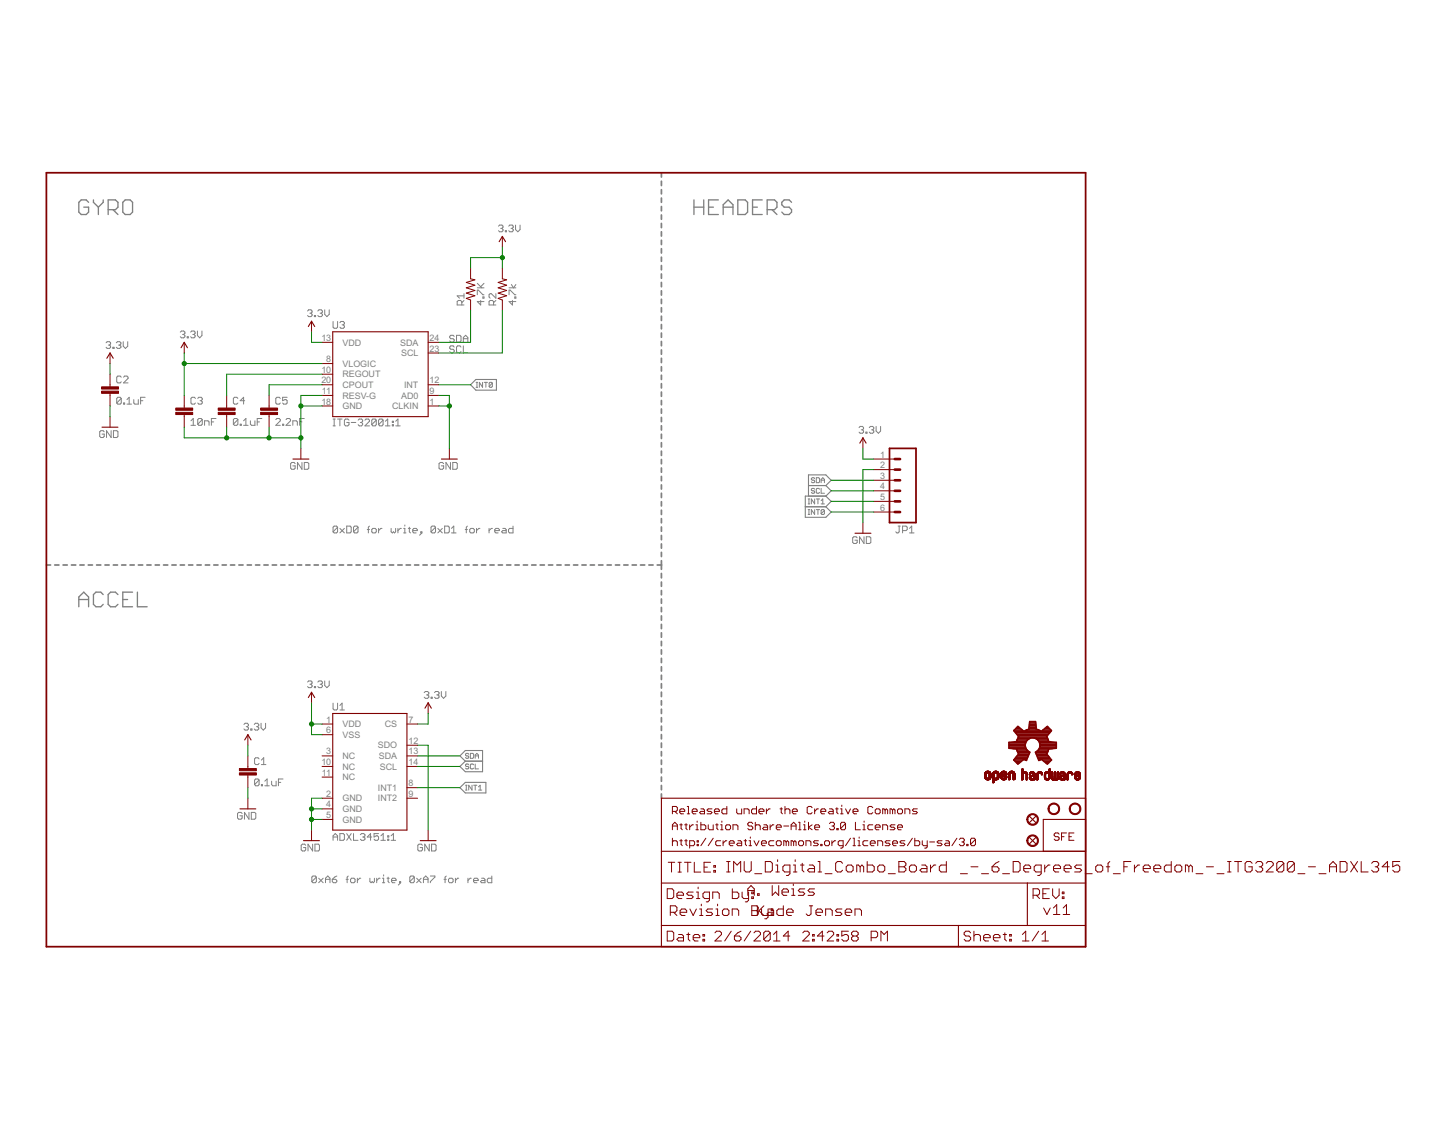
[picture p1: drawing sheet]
<svg xmlns="http://www.w3.org/2000/svg" width="279mm" height="216mm" viewBox="0 0 279 216" stroke-linecap="round" stroke-linejoin="round" font-family="sans-serif">
<defs><g id="words">
<g font-size="1.9" fill="#808080">
<text x="61.9" y="65.7">13</text>
<text x="82.7" y="65.7">24</text>
<text x="61.9" y="71.8">10</text>
<text x="62.8" y="69.7">8</text>
<text x="65.9" y="70.6">VLOGIC</text>
<text x="65.9" y="66.6">VDD</text>
<text x="77.1" y="66.6">SDA</text>
<text x="77.2" y="68.6">SCL</text>
<text x="82.7" y="67.7">23</text>
<text x="61.9" y="73.8">20</text>
<text x="61.9" y="77.9">18</text>
<text x="62" y="75.9">11</text>
<text x="65.9" y="72.7">REGOUT</text>
<text x="65.9" y="76.8">RESV-G</text>
<text x="65.9" y="74.7">CPOUT</text>
<text x="77.2" y="76.8">AD0</text>
<text x="77.8" y="74.7">INT</text>
<text x="82.7" y="77.9">1</text>
<text x="82.7" y="75.9">9</text>
<text x="82.7" y="73.8">12</text>
<text x="65.9" y="78.8">GND</text>
<text x="75.5" y="78.8">CLKIN</text>
<text x="169.5" y="88.1">1</text>
<text x="169.5" y="90.2">2</text>
<text x="169.5" y="92.2">3</text>
<text x="169.5" y="94.2">4</text>
<text x="169.5" y="96.3">5</text>
<text x="169.5" y="98.3">6</text>
<text x="62.8" y="139.2">1</text>
<text x="62.8" y="141.2">6</text>
<text x="65.9" y="140.1">VDD</text>
<text x="65.9" y="142.1">VSS</text>
<text x="74.1" y="140.1">CS</text>
<text x="78.6" y="139.2">7</text>
<text x="78.6" y="143.2">12</text>
<text x="61.9" y="147.3">10</text>
<text x="62" y="149.4">11</text>
<text x="62.8" y="145.3">3</text>
<text x="65.9" y="146.2">NC</text>
<text x="65.9" y="148.2">NC</text>
<text x="72.8" y="144.1">SDO</text>
<text x="73" y="146.2">SDA</text>
<text x="73.2" y="148.2">SCL</text>
<text x="78.6" y="145.3">13</text>
<text x="78.6" y="147.3">14</text>
<text x="62.8" y="155.5">4</text>
<text x="62.8" y="153.5">2</text>
<text x="65.9" y="150.3">NC</text>
<text x="65.9" y="154.4">GND</text>
<text x="72.8" y="152.3">INT1</text>
<text x="72.8" y="154.4">INT2</text>
<text x="78.6" y="151.4">8</text>
<text x="78.6" y="153.5">9</text>
<text x="62.8" y="157.5">5</text>
<text x="65.9" y="156.4">GND</text>
<text x="65.9" y="158.4">GND</text>
</g>
</g></defs>
<g fill="none" stroke="#808080" stroke-width=".34">
<path d="M127.4 33.3v.8M127.4 34.9v.8M127.4 36.5v.8M127.4 38.1v.9M127.4 39.8v.8M127.4 41.4v.8M127.4 43v.8M127.4 44.6v.9M127.4 46.3v.8M127.4 47.9v.8M127.4 49.5v.8M127.4 51.1v.9"/>
<path d="M127.4 52.8v.8M127.4 54.4v.8M127.4 56v.8M127.4 57.6v.9M127.4 59.3v.8M127.4 60.9v.8M127.4 62.5v.8M127.4 64.1v.9M127.4 65.8v.8M127.4 67.4v.8M127.4 69v.8M127.4 70.6v.9"/>
<path d="M127.4 72.3v.8M127.4 73.9v.8M127.4 75.5v.8M127.4 77.1v.9M127.4 78.8v.8M127.4 80.4v.8M127.4 82v.8M127.4 83.6v.9M127.4 85.3v.8M127.4 86.9v.8M127.4 88.5v.8M127.4 90.1v.9"/>
<path d="M127.4 91.8v.8M127.4 93.4v.8M127.4 95v.8M127.4 96.6v.9M127.4 98.3v.8M127.4 99.9v.8M8.9 108.8h.8M10.5 108.8h.8M12.1 108.8h.9M13.8 108.8h.8M15.4 108.8h.8M17 108.8h.8"/>
<path d="M18.6 108.8h.8M20.2 108.8h.8M21.8 108.8h.8M23.4 108.8h.8M25 108.8h.8M26.6 108.8h.9M28.3 108.8h.8M29.9 108.8h.8M31.5 108.8h.8M33.1 108.8h.8M34.7 108.8h.8M36.3 108.8h.8"/>
<path d="M37.9 108.8h.8M39.5 108.8h.9M41.2 108.8h.8M42.8 108.8h.8M44.4 108.8h.8M46 108.8h.8M47.6 108.8h.8M49.2 108.8h.8M50.8 108.8h.8M52.4 108.8h.9M54.1 108.8h.8M55.7 108.8h.8"/>
<path d="M57.3 108.8h.8M58.9 108.8h.8M60.5 108.8h.8M62.1 108.8h.8M63.7 108.8h.8M65.3 108.8h.8M67 108.8h.8M68.6 108.8h.8M70.2 108.8h.8M71.8 108.8h.8M73.4 108.8h.8M75 108.8h.8"/>
<path d="M76.6 108.8h.8M78.2 108.8h.8M79.8 108.8h.8M81.4 108.8h.9M83.1 108.8h.8M84.7 108.8h.8M86.3 108.8h.8M87.9 108.8h.8M89.5 108.8h.8M91.1 108.8h.8M92.7 108.8h.8M94.3 108.8h.8"/>
<path d="M95.9 108.8h.9M97.6 108.8h.8M99.2 108.8h.8M100.8 108.8h.8M102.4 108.8h.8M104 108.8h.8M105.6 108.8h.8M107.2 108.8h.8M108.8 108.8h.8M110.4 108.8h.9M112.1 108.8h.8M113.7 108.8h.8"/>
<path d="M115.3 108.8h.8M116.9 108.8h.8M118.5 108.8h.8M120.1 108.8h.8M121.7 108.8h.8M123.3 108.8h.8M124.9 108.8h.9M126.6 108.8h.8M127.4 101.5v.8M127.4 103.1v.8M127.4 104.8v.8M127.4 106.4v.8"/>
<path d="M127.4 108v1.6M127.4 110.4v.9M127.4 112.1v.8M127.4 113.7v.9M127.4 115.4v.8M127.4 117v.8M127.4 118.6v.8M127.4 120.2v.9M127.4 121.9v.8M127.4 123.5v.9M127.4 125.2v.8M127.4 126.8v.8"/>
<path d="M127.4 128.4v.8M127.4 130v.9M127.4 131.7v.8M127.4 133.3v.9M127.4 135v.8M127.4 136.6v.8M127.4 138.2v.8M127.4 139.8v.9M127.4 141.5v.8M127.4 143.1v.9M127.4 144.8v.8M127.4 146.4v.8"/>
<path d="M127.4 148v.8M127.4 149.6v.9M127.4 151.3v.8M127.4 152.9v.8"/>
</g>
<g fill="none" stroke="#808080" stroke-width=".25">
<path d="M17.1 39l-.5-.5h-1l-.4 .5v1.9l.4 .4h1l.5-.4v-1h-1M18 38.5v.5l.9 .9M18.9 39.9v1.4M19.9 38.5v.5l-1 .9M24.1 38.5h1l.4 .5v1.9l-.4 .4h-1l-.5-.4v-1.9zM133.6 39.9h1.9M133.6 38.5v2.8M135.5 38.5v2.8M136.4 39.9h1M138.3 38.5h-1.9v2.8h1.9M139.3 39.9h1.8M142.1 38.5h1.4l.5 .5v1.9l-.5 .4h-1.4z"/>
<path d="M144.9 39.9h.9M146.8 38.5h-1.9v2.8h1.9M152.4 39l-.4-.5h-1l-.5 .5v.4l.5 .5h1l.4 .5v.5l-.4 .4h-1l-.5-.4M20.8 40.4h1.4l.5-.5v-.9l-.5-.5h-1.4v2.8M21.8 40.4l.9 .9M139.3 41.3v-1.9l.9-.9 .9 .9v1.9M147.7 40.4h1.4l.5-.5v-.9l-.5-.5h-1.4v2.8M148.7 40.4l.9 .9M15.2 116.9v-1.9l.9-1 1 1v1.9M15.2 115.5h1.9M19.9 114.5l-.5-.5h-.9l-.5 .5v1.9l.5 .5h.9l.5-.5M22.7 114.5l-.5-.5h-.9l-.5 .5v1.9l.5 .5h.9l.5-.5"/>
<path d="M23.6 115.5h1M25.5 114h-1.9v2.9h1.9M26.5 114v2.9h1.8"/>
</g>
<g fill="none" stroke="#808080" stroke-width=".19">
<path d="M59.2 59.9l.2-.2h.5l.2 .2-.2 .4M61.2 59.9l.2-.2h.4l.3 .2v.2l-.3 .2M62.5 59.7v.8l.4 .5 .5-.5v-.8M88.9 58.7v-.6l-.2-.2h-.4l-.3 .2v.6h1.3M89.3 57.9l-.4 .4M89.3 57h-1.3l.5 .4M89.3 56.6v.8M91.9 56.8v-.9h.2l.9 .9h.2M91.9 55.4h1.3M91.9 54.6l.9 .8M92.6 57.9v.8l-.7-.6h1.3M93 57.2h.2v.2h-.2z"/>
<path d="M93.2 54.6l-.6 .6M95 58.7v-.6l-.2-.2h-.4l-.2 .2v.6h1.3M95.5 56.6v.8l-.9-.8h-.2l-.2 .2v.4l.2 .2M95.5 57.9l-.5 .4M96 43.6l.2-.3h.4l.3 .3-.3 .4M96.4 44h.2M96.6 44l.3 .2-.3 .4h-.4l-.2-.2M97.3 44.4h.2v.2h-.2zM98 43.6l.2-.3h.4l.2 .3-.2 .4M98 56.8v-.9h.2l.9 .9h.2M98 55.4h1.3M98.4 44h.2"/>
<path d="M98.5 54.8l.4 .6 .4-.6M98.6 44l.2 .2-.2 .4h-.4l-.2-.2M98.7 57.9v.8l-.7-.6h1.3M99.1 57.2h.2v.2h-.2zM99.3 43.3v.9l.4 .4 .4-.4v-.9M20.4 66l.2-.2h.5l.2 .2-.2 .5M20.9 66.5h.2M21.1 66.5l.2 .2-.2 .4h-.5l-.2-.2M21.7 66.9h.3v.2h-.3zM22.4 66l.2-.2h.5l.2 .2v.2l-.2 .3M22.8 66.5h.3M23.1 66.5l.2 .2v.2l-.2 .2h-.5l-.2-.2"/>
<path d="M23.3 72.6l-.2-.2h-.4l-.2 .2v.9l.2 .2h.4l.2-.2M23.3 76.7l-.2-.2h-.4l-.2 .2v.9M23.3 76.7v.9l-.2 .2h-.4l-.2-.2M23.3 76.7l-.8 .9M23.7 65.8v.9l.5 .4 .4-.4v-.9M23.8 77.6h.2v.2h-.2zM23.8 72.6l.2-.2h.4l.3 .2v.3l-.9 .8h.9M24.4 77.8h.9M24.4 77l.5-.5v1.3M25.8 77v.6l.2 .2h.6v-.8M27.1 77.2h.4M27.9 76.5h-.8v1.3"/>
<path d="M34.7 64l.2-.2h.5l.2 .2v.2l-.2 .2M35.2 64.4h.2M35.4 64.4l.2 .2v.3l-.2 .2h-.5l-.2-.2M36 64.9h.3v.2h-.3zM36.7 64l.2-.2h.5l.2 .2v.2l-.2 .2M37.1 64.4h.3M37.4 64.4l.2 .2v.3l-.2 .2h-.5l-.2-.2M37.6 76.7l-.2-.2h-.4l-.2 .2v.9l.2 .2h.4l.2-.2M38 63.8v.8l.5 .5 .4-.5v-.8M38.1 76.7l.2-.2h.4l.2 .2v.3l-.2 .2M38.5 77.2h.2M38.7 77.2l.2 .2v.2l-.2 .2h-.4l-.2-.2"/>
<path d="M45.8 76.7l-.2-.2h-.5l-.2 .2v.9l.2 .2h.5l.2-.2M47.1 77.2h-.9l.7-.7v1.3M54 76.7l-.2-.2h-.5l-.2 .2v.9l.2 .2h.5l.2-.2M55.3 76.5h-.9v.7l.7-.2 .2 .2v.4l-.2 .2h-.5l-.2-.2M59.7 60.3h.2M59.9 60.3l.2 .2v.3l-.2 .2h-.5l-.2-.2M60.5 60.8h.3v.2h-.3zM61.6 60.3h.2M61.8 60.3l.3 .2v.3l-.3 .2h-.4l-.2-.2M64.1 61.9v1.1l.2 .2h.5l.2-.2v-1.1M65.4 62.1l.3-.2h.4l.2 .2-.2 .5M65.9 62.6h.2"/>
<path d="M66.1 62.6l.2 .2-.2 .4h-.4l-.3-.2M87.5 66.8l-.3-.2h-.4l-.2 .5 .2 .2h.4l.3 .2v.2l-.3 .2h-.4l-.2-.2M87.5 64.8l-.3-.2h-.4l-.2 .2 .2 .4h.4l.3 .2-.3 .5h-.4l-.2-.2M87.9 64.6h.7l.2 .2v.9l-.2 .2h-.7zM88.8 66.8l-.2-.2h-.5l-.2 .2v.9l.2 .2h.5l.2-.2M89.2 66.6v1.3h.9M89.2 65.9v-.9l.5-.4 .4 .4v.9M89.2 65.2h.9M91.7 74.6h.3M91.7 73.6h.3M91.8 73.6v1M92.9 73.6v1l-.6-1v1"/>
<path d="M93.2 73.6h.7M93.6 73.6v1M94.8 73.8v.6l-.1 .2h-.4l-.1-.2M94.8 73.8l-.1-.2-.5 .2v.6M94.8 73.8l-.6 .6M20.1 83.2l-.2-.2h-.5l-.2 .2v.8l.2 .3h.5l.2-.3v-.4h-.5M21.4 83v1.3l-.9-1.3v1.3M21.8 83h.7l.2 .2v.8l-.2 .3h-.7zM36.8 81l.4-.4v1.3M36.8 81.9h.8M38.9 80.8v.9l-.2 .2h-.4l-.2-.2M38.9 80.8l-.2-.2h-.4l-.2 .2v.9"/>
<path d="M38.9 80.8l-.8 .9M39.4 81.9v-.9h.6l.3 .3v.6M40.7 81.3h.4M41.6 80.6h-.9v1.3M45.8 80.8v.9l-.2 .2h-.5l-.2-.2M45.8 80.8l-.2-.2h-.5l-.2 .2v.9M45.8 80.8l-.9 .9M46.2 81.7h.3v.2h-.3zM46.9 81.9h.9M46.9 81l.4-.4v1.3M48.2 81v.7l.3 .2h.6v-.9M49.5 81.3h.5"/>
<path d="M50.4 80.6h-.9v1.3M53.1 80.8l.2-.2h.5l.2 .2v.2l-.9 .9h.9M54.4 81.7h.2v.2h-.2zM55.1 80.8l.2-.2h.4l.2 .2v.2l-.8 .9h.8M56.4 81.9v-.9h.6l.3 .3v.6M56.8 89.3l-.2-.2h-.4l-.2 .2v.9l.2 .2h.4l.2-.2v-.5h-.4M57.7 81.3h.4M58.1 89.1v1.3l-.8-1.3v1.3M58.6 80.6h-.9v1.3M58.6 89.1h.6l.3 .2v.9l-.3 .2h-.6zM64.1 82h.5M64.1 80.7h.5"/>
<path d="M64.3 80.7v1.3M65 80.7h.9M65.4 80.7v1.3M67.2 80.9l-.2-.2h-.5l-.2 .2v.9l.2 .2h.5l.2-.2v-.4h-.4M67.6 81.4h.9M69 80.9l.2-.2h.4l.2 .2-.2 .5M69.4 81.4h.2M69.6 81.4l.2 .2-.2 .4h-.4l-.2-.2M70.3 80.9l.2-.2h.4l.2 .2v.2l-.8 .9h.8M72.5 80.9v.9l-.3 .2h-.4l-.2-.2M72.5 80.9l-.3-.2h-.4l-.2 .2v.9M72.5 80.9l-.9 .9"/>
<path d="M73.8 80.9l-.2-.2h-.5l-.2 .2v.9M73.8 80.9v.9l-.2 .2h-.5l-.2-.2M73.8 80.9l-.9 .9M74.2 81.1l.5-.4v1.3M74.2 82h.9M75.5 81.1h.3v.3h-.3zM75.5 81.8h.3v.2h-.3zM76.2 81.1l.4-.4v1.3M76.2 82h.9M85.4 89.3l-.2-.2h-.4l-.3 .2v.9l.3 .2h.4l.2-.2v-.5h-.4M86.7 89.1v1.3l-.8-1.3v1.3M87.2 89.1h.6l.3 .2v.9l-.3 .2h-.6z"/>
<path d="M155.6 97h.3M155.6 96.1h.3M155.6 99.1h.3M155.6 98.1h.3M155.8 96.1v.9M155.8 98.1v1M156.9 94.2l-.2-.1-.5 .1 .2 .3 .5 .2-.2 .3-.5-.2M156.9 92.2l-.2-.2h-.3l-.2 .2 .2 .3h.3l.2 .1-.2 .4h-.3l-.2-.2M156.9 96.1v.9l-.7-.9v.9M156.9 98.1v1l-.7-1v1M157.2 92h.4l.2 .2v.6l-.2 .2h-.4zM157.2 96.1h.6"/>
<path d="M157.2 98.1h.6M157.5 96.1v.9M157.5 98.1v1M157.8 94.2l-.2-.1-.4 .1v.6l.1 .2 .5-.2M158.1 94.1v.9h.6M158.1 93v-.7l.3-.3 .3 .3v.7M158.1 92.5h.6M158.1 97h.6M158.1 96.4l.3-.3v.9M158.7 98.3l-.1-.2-.5 .2v.6M158.7 98.3v.6l-.1 .2-.5-.2M158.7 98.3l-.6 .6"/>
<path d="M165.4 82.4l.2-.3h.5l.2 .3-.2 .4M165.8 82.8h.3M166.1 82.8l.2 .2-.2 .4h-.5l-.2-.2M166.7 83.2h.2v.2h-.2zM167.4 82.4l.2-.3h.4l.3 .3-.3 .4M167.8 82.8h.2M168 82.8l.3 .2-.3 .4h-.4l-.2-.2M168.7 82.1v.9l.4 .4 .5-.4v-.9M65 101.5l-.2-.2h-.5l-.2 .2v.9M65 101.5v.9l-.2 .2h-.5l-.2-.2M65 101.5l-.9 .9M65.4 101.8l.9 .8"/>
<path d="M66.3 101.8l-.9 .8M66.8 101.3h.6l.2 .2v.9l-.2 .2h-.6zM68.9 101.5l-.2-.2h-.4l-.2 .2v.9M68.9 101.5v.9l-.2 .2h-.4l-.2-.2M68.9 101.5l-.8 .9M70.7 102h.4M71.1 101.3l-.2 .2v1.1M71.6 102l.2-.2h.4l.3 .2v.4l-.3 .2h-.4l-.2-.2zM72.9 101.8v.8M73.6 101.8h-.3l-.4 .4M75.3 101.8v.6l.2 .2 .3-.2 .2 .2 .2-.2v-.6M76.6 101.8v.8"/>
<path d="M77.3 101.8h-.2l-.5 .4M77.7 102.6h.5M77.7 101.8h.3v.8M78 101.1v.2M78.6 101.8h.4M78.8 101.5v.9l.2 .2M79.5 102.2h.8l-.2-.4h-.4l-.2 .2v.4l.2 .2h.4M81 102.4h.2v.2h-.2zM81.2 102.6l-.4 .5M83.9 101.5l-.2-.2h-.5l-.2 .2v.9M83.9 101.5v.9l-.2 .2h-.5l-.2-.2M83.9 101.5l-.9 .9"/>
<path d="M84.3 101.8l.9 .8M85.2 101.8l-.9 .8M85.6 101.3h.7l.2 .2v.9l-.2 .2h-.7zM86.9 102.6h.9M86.9 101.8l.5-.5v1.3M89.6 102h.4M90 101.3l-.2 .2v1.1M90.4 102l.3-.2h.4l.2 .2v.4l-.2 .2h-.4l-.3-.2zM91.8 101.8v.8M92.4 101.8h-.2l-.4 .4M94.2 101.8v.8M94.8 101.8h-.2l-.4 .4"/>
<path d="M95.3 102.2h.9v-.2l-.3-.2h-.4l-.2 .2v.4l.2 .2h.4M96.8 101.8h.4l.3 .2v.6h-.7l-.2-.2 .2-.2h.7M98.8 101.3v1.3h-.7l-.2-.2v-.4l.2-.2h.7M165.1 103.6l-.3-.2h-.4l-.2 .2v.9l.2 .2h.4l.3-.2v-.5h-.5M166.4 103.4v1.3l-.9-1.3v1.3M166.8 103.4h.7l.2 .2v.9l-.2 .2h-.7zM172.9 101.3h.5M173.1 101.3v1.1l-.2 .2h-.2l-.2-.2M173.8 102.2h.7l.2-.2v-.5l-.2-.2h-.7v1.3M175.1 102.6h.9M175.1 101.8l.5-.5v1.3M47 139.5l.2-.2h.4l.2 .2-.2 .5"/>
<path d="M47.4 140h.2M47.6 140l.2 .2-.2 .4h-.4l-.2-.2M49 139.5l.2-.2h.4l.2 .2v.2l-.2 .3M49.4 140h.2M49.6 140l.2 .2v.2l-.2 .2h-.4l-.2-.2M50.3 139.3v.9l.4 .4 .4-.4v-.9M59.2 131.4l.2-.3h.5l.2 .3-.2 .4M59.7 131.8h.2M59.9 131.8l.2 .2-.2 .4h-.5l-.2-.2M60.5 132.2h.3v.2h-.3zM61.2 131.4l.2-.3h.4l.3 .3v.2l-.3 .2M61.6 131.8h.2"/>
<path d="M61.8 131.8l.3 .2v.2l-.3 .2h-.4l-.2-.2M62.5 131.1v.9l.4 .4 .5-.4v-.9M64.1 135.4v1.1l.2 .2h.5l.2-.2v-1.1M65.4 136.7h.9M65.4 135.9l.5-.5v1.3M81.7 133.4l.2-.2h.4l.3 .2v.2l-.3 .2M82.1 133.8h.2M82.3 133.8l.3 .2v.3l-.3 .2h-.4l-.2-.2M83 134.3h.2v.2h-.2zM83.7 133.4l.2-.2h.4l.2 .2v.2l-.2 .2M84.1 133.8h.2M84.3 133.8l.2 .2v.3l-.2 .2h-.4l-.2-.2"/>
<path d="M85 133.2v.8l.4 .5 .5-.5v-.8M46.6 156.7l-.2-.2h-.4l-.3 .2v.8l.3 .3h.4l.2-.3v-.4h-.4M47.9 156.5v1.3l-.8-1.3v1.3M48.3 140.4h.2v.2h-.2zM48.4 156.5h.6l.3 .2v.8l-.3 .3h-.6zM49.9 146.2l-.2-.3h-.5l-.2 .3v.8l.2 .3h.5l.2-.3M49.9 150.2l-.2-.2h-.5l-.2 .2v.9M49.9 150.2v.9l-.2 .2h-.5l-.2-.2M49.9 150.2l-.9 .9M50.3 151.1h.2v.2h-.2zM50.3 147.3h.9M50.3 146.4l.5-.5v1.4"/>
<path d="M51 151.3h.9M51 150.5l.4-.5v1.3M52.3 150.5v.6l.2 .2h.7v-.8M53.6 150.7h.5M54.5 150h-.9v1.3M89.6 152.2h.3M89.6 151.2h.3M89.8 151.2v1M90.3 147.3l-.2-.1-.5 .1 .2 .3 .5 .2-.2 .3-.5-.2M90.3 145.3l-.2-.2h-.3l-.2 .3 .2 .2h.3l.2 .3-.2 .1h-.3l-.2-.1M90.6 145.1h.4l.2 .2v.6l-.2 .1h-.4zM90.9 151.2v1l-.6-1v1"/>
<path d="M91.2 147.3l-.2-.1-.4 .1v.6l.1 .2 .5-.2M91.2 151.2h.6M91.5 146v-.6l.3-.3 .3 .3v.6M91.5 147.2v.9h.6M91.5 151.2v1M91.5 145.6h.6M92.1 152.2h.7M92.1 151.6l.4-.4v1M58.9 162.8l-.2-.2h-.5l-.2 .2v.9l.2 .2h.5l.2-.2v-.5h-.5M60.2 162.6v1.3l-.9-1.3v1.3M60.6 162.6h.7l.2 .2v.9l-.2 .2h-.7zM60.9 168.9l-.2-.2h-.4l-.3 .2v.9"/>
<path d="M60.9 168.9v.9l-.2 .2h-.4l-.3-.2M60.9 168.9l-.9 .9M61.4 169.1l.8 .9M62.2 169.1l-.8 .9M62.7 170v-.9l.4-.4 .4 .4v.9M62.7 169.4h.8M64 169.4h.6l.3 .4-.3 .2h-.4l-.2-.2zM64.1 161.8v-.8l.5-.5 .4 .5v.8M64.1 161.2h.9M64.9 168.7l-.9 .7M65.4 160.5h.7l.2 .3v.8l-.2 .2h-.7zM66.6 169.4h.5"/>
<path d="M66.8 160.5l.8 1.3M67.1 168.7l-.3 .2v1.1M67.5 169.4l.2-.3h.5l.2 .3v.4l-.2 .2h-.5l-.2-.2zM67.6 160.5l-.8 1.3M68.1 160.5v1.3h.8M68.8 169.1v.9M69.4 160.8l.2-.3h.4l.3 .3v.2l-.3 .2M69.5 169.1h-.2l-.5 .5M69.8 161.2h.2M70 161.2l.3 .2v.2l-.3 .2h-.4l-.2-.2M71.2 169.1v.7l.3 .2 .2-.2 .2 .2 .2-.2v-.7M71.6 161.2h-.9l.7-.7v1.3"/>
<path d="M72.5 169.1v.9M72.9 160.5h-.9v.7l.5-.2h.2l.2 .2v.4l-.2 .2h-.5l-.2-.2M73.2 169.1h-.2l-.5 .5M73.3 161.8h.9M73.3 161l.5-.5v1.3M73.6 170h.5M73.6 169.1h.3v.9M73.9 168.5v.2M74.5 169.1h.5M74.7 161h.2v.2h-.2zM74.7 161.6h.2v.2h-.2zM74.7 168.9v.9l.3 .2"/>
<path d="M75.3 161.8h.9M75.3 161l.5-.5v1.3M75.4 169.6h.9v-.2l-.2-.3h-.5l-.2 .3v.4l.2 .2h.5M76.9 169.8h.3v.2h-.3zM77.2 170l-.5 .5M79.8 168.9l-.2-.2h-.5l-.2 .2v.9M79.8 168.9v.9l-.2 .2h-.5l-.2-.2M79.8 168.9l-.9 .9M80.2 169.1l.9 .9M81.1 169.1l-.9 .9M81.3 162.8l-.2-.2h-.4l-.2 .2v.9l.2 .2h.4l.2-.2v-.5h-.4M81.5 169.4h.9"/>
<path d="M81.5 170v-.9l.5-.4 .4 .4v.9M82.7 162.6v1.3l-.9-1.3v1.3M82.9 168.7h.8v.2l-.8 .9v.2M83.1 162.6h.7l.2 .2v.9l-.2 .2h-.7zM85.5 169.4h.4M85.9 168.7l-.2 .2v1.1M86.4 169.4l.2-.3h.4l.2 .3v.4l-.2 .2h-.4l-.2-.2zM87.7 169.1v.9M88.3 169.1h-.2l-.4 .5M90.1 169.1v.9M90.7 169.1h-.2l-.4 .5M91.2 169.6h.9v-.2l-.3-.3h-.4l-.2 .3v.4l.2 .2h.4"/>
<path d="M92.7 169.1h.5l.2 .3v.6h-.7l-.2-.2 .2-.2h.7M94.7 168.7v1.3h-.7l-.2-.2v-.4l.2-.3h.7"/>
</g>
<path d="M90.6 74.1l1-1h4v2h-4zM155.1 97.6h3.9M155.7 93.5h3.3M159 93.5l1 1-1 1M159 95.5h-3.9v4.1h3.9l1-1-1-1M159 93.5l1-1-1-1h-3.3v4M159 95.5l1 1.1-1 1M88.6 145.6l1-1.1h3.3v4.1h-3.3l-1-1 1-1zM88.6 151.7l1-1h4v2h-4zM89.6 146.6h3.3" fill="none" stroke="#808080" stroke-width=".21"/>
<g fill="none" stroke="#800000" stroke-width=".19">
<path d="M90.6 51.6v2.1l.8 .2-1.6 .5 1.6 .5-1.6 .5 1.6 .5-1.6 .6 1.6 .5-1.6 .5 .8 .3v2M96.7 45.5v2.1M96.7 51.6v2.1l.9 .2-1.7 .5 1.7 .5-1.7 .5 1.7 .5-1.7 .6 1.7 .5-1.7 .5 .8 .3v2M21.2 68v2M21.2 72.1v2.4M21.2 75.7v2.5M35.5 65.9v2.1M35.5 76.2v2.4M35.5 79.8v2.5M43.6 76.2v2.4M43.6 79.8v2.5M51.8 76.2v2.4"/>
<path d="M51.8 79.8v2.5M60 61.9v2M62 78.2h2.1M62 70h2.1M62 76.2h2.1M62 72.1h2.1M62 74.1h2.1M62 65.9h2.1M82.4 78.2h2.1M82.4 76.2h2.1M82.4 74.1h2.1M82.4 65.9h2.1"/>
<path d="M82.4 68h2.1M21.2 80.2v2.1M57.9 86.4v2M86.5 86.4v2M166.2 84.3v2.1M168.2 88.4h4.1M168.2 90.4h4.1M168.2 92.5h4.1M168.2 94.5h4.1M168.2 96.6h4.1M168.2 98.6h4.1M166.2 100.6v2.1"/>
<path d="M60 133.3v2.1M62 139.4h2.1M78.4 139.4h2M82.4 135.4v2M47.7 141.5v2M47.7 145.6v2.4M47.7 149.2v2.5M47.7 153.7v2.1M60 159.9v2M62 155.8h2.1M62 149.7h2.1M62 145.6h2.1"/>
<path d="M62 157.8h2.1M62 141.5h2.1M62 153.7h2.1M62 147.6h2.1M78.4 145.6h2M78.4 151.7h2M78.4 153.7h2M78.4 147.6h2M78.4 143.5h2M82.4 159.9v2M129.5 156.3h.7l.2-.3v-.4l-.2-.3h-.7v1.4M129.5 159.8v-.9l.4-.5 .5 .5v.9"/>
<path d="M129.5 159.1h.9M129.9 156.3l.5 .4M130.9 156.3h.9v-.3l-.2-.2h-.5l-.2 .2v.5l.2 .2h.5M130.9 158.9h.5M131.1 158.6v1l.3 .2M131.8 158.9h.5M132.1 158.6v1l.2 .2M132.3 155.3h.3v1.4M132.3 156.7h.5M132.8 158.9v.9M133.3 156.3h.9v-.3l-.2-.2h-.5l-.2 .2v.5l.2 .2h.5M133.5 158.9h-.2l-.5 .4"/>
<path d="M134 158.9h.2v.9M134 159.8h.5M134.2 158.1v.3M135 155.8h.4l.3 .2v.7h-.7l-.3-.2 .3-.2h.7M135 158.4v1.4h.7l.2-.2v-.5l-.2-.2h-.7M136.4 158.9v.7l.2 .2h.7v-.9M137.1 155.8h-.7l-.3 .2 .3 .3h.5l.2 .2-.2 .2h-.8M137.6 156.3h.9v-.3l-.2-.2h-.5l-.2 .2v.5l.2 .2h.5M137.8 158.9h.5M138 158.6v1l.3 .2M138.8 158.9h.2v.9M138.8 159.8h.4"/>
<path d="M139 158.1v.3M140 155.3v1.4h-.8l-.2-.2v-.5l.2-.2h.8M140 158.9h.4l.3 .2v.5l-.3 .2h-.4l-.3-.2v-.5zM141.1 159.8v-.9h.8l.2 .2v.7M141.9 155.8v.7l.2 .2h.7v-.9M143.3 156.7v-.9h.7l.3 .2v.7M144.9 158.6l-.2-.2h-.5l-.2 .2v.3l.2 .2h.5l.2 .2v.3l-.2 .2h-.5l-.2-.2M145.4 159.1l.3-.2h.5l.2 .2v.7M145.4 158.4v1.4M145.7 155.3v1.4h-.8l-.2-.2v-.5l.2-.2h.8M146.1 156.3h1v-.3l-.2-.2h-.5l-.3 .2v.5l.3 .2h.5M147.1 158.9h.5l.2 .2v.7h-.7l-.2-.2 .2-.3h.7"/>
<path d="M147.6 155.8v.9M148.3 158.9v.9M148.3 155.8h-.2l-.5 .5M149 158.9h-.2l-.5 .4M149.5 159.3h.9v-.2l-.2-.2h-.5l-.2 .2v.5l.2 .2h.5M150.2 155.8h.5M150.4 155.6v.9l.3 .2M150.9 159.1h1M151.2 156l.2-.2h.5l.2 .2v.7M151.2 155.3v1.4M152.3 159.1h1M152.3 159.8v-.9l.5-.5 .5 .5v.9"/>
<path d="M152.6 156.3h.9v-.3l-.2-.2h-.5l-.2 .2v.5l.2 .2h.5M153.8 159.8h.4M153.8 158.4h.2v1.4M154.7 158.9h.3v.9M154.7 159.8h.5M155 158.1v.3M155.7 158.4v1.4M156.4 155.6l-.3-.3h-.4l-.3 .3v.9l.3 .2h.4l.3-.2M156.4 158.9l-.7 .4 .7 .5M156.9 159.3h.9v-.2l-.2-.2h-.5l-.2 .2v.5l.2 .2h.5M156.9 155.8v.9M157.6 155.8h-.3l-.4 .5"/>
<path d="M158.1 156.3h.9v-.3l-.2-.2h-.5l-.2 .2v.5l.2 .2h.5M159.7 155.8h.5l.2 .2v.7h-.7l-.2-.2 .2-.2h.7M159.7 158.6l.3-.2h.4l.3 .2v.3l-.3 .2M160.2 159.1h.2M160.4 159.1l.3 .2v.3l-.3 .2h-.4l-.3-.2M160.9 155.8h.5M161.1 155.6v.9l.3 .2M161.1 159.6h.3v.2h-.3zM161.9 155.8h.2v.9M161.9 156.7h.4M162.1 155.1v.2M162.8 155.8l.5 .9 .5-.9"/>
<path d="M162.8 158.6v1l-.2 .2h-.5l-.2-.2M162.8 158.6l-.2-.2h-.5l-.2 .2v1M162.8 158.6l-.9 1M164.3 156.3h.9v-.3l-.2-.2h-.5l-.2 .2v.5l.2 .2h.5M164.7 158.4v1.4h1M166.2 158.9h.2v.9M166.2 159.8h.4M166.4 158.1v.3M168.1 155.6l-.3-.3h-.5l-.2 .3v.9l.2 .2h.5l.3-.2M168.1 158.9h-.8l-.2 .2v.5l.2 .2h.8M168.5 156l.3-.2h.4l.3 .2v.5l-.3 .2h-.4l-.3-.2zM168.5 159.3h1v-.2l-.3-.2h-.4l-.3 .2v.5l.3 .2h.4"/>
<path d="M170 159.8v-.9h.7l.2 .2v.7M170.4 156l-.2-.2h-.2v.9M170.4 156v.7M170.4 156l.3-.2 .2 .2v.7M171.9 156l-.3-.2h-.2v.9M171.9 156v.7M171.9 156l.2-.2 .2 .2v.7M172.3 158.9h-.7l-.2 .2 .2 .2h.5l.2 .3-.2 .2h-.7M172.8 159.3h1v-.2l-.3-.2h-.4l-.3 .2v.5l.3 .2h.4M172.8 156l.3-.2h.4l.3 .2v.5l-.3 .2h-.4l-.3-.2zM174.2 156.7v-.9h.8l.2 .2v.7M176.6 155.8h-.7l-.2 .2 .2 .3h.5l.2 .2-.2 .2h-.7"/>
<path d="M189.6 149.6h.3M189.6 149.7h.4M189.6 149.5h.3M189.6 149.4h.3M189.6 149.3h.3M189.6 149.2h.3M189.6 149.1h.3M189.7 149.8l.4 .1M189.7 149.8h.3M189.7 148.9h.3M189.7 149.9h1M189.7 148.8h1"/>
<path d="M189.7 148.7l1 .1M189.7 148.7h1M189.8 150h.9M189.8 148.7h.8M189.8 150.1h.8M189.9 148.6h.6M189.9 150.1h.6M189.9 149l-.3 .1M190 150.2h.5M190 149h-.4M190.1 148.9h-.4M190.1 148.5h.3"/>
<path d="M190.1 150.2h.2M190.4 148.9h.4M190.5 149.8h.3M190.5 149h.3M190.5 149.6h.3M190.5 149.7h.3M190.5 149.5h.3M190.5 149.4h.3M190.5 149.3h.3M190.5 149.2h.3M190.5 149.1h.3M190.7 150h-1"/>
<path d="M190.7 149.9l-1 .1M190.8 148.8l-1.1 .1M190.8 149.9h-.5M190.8 149.8h-.4M191.2 149.6h.3M191.2 150.7h.1M191.2 150.6h.3M191.2 150.5h.3M191.2 150.4h.3M191.2 150.3h.3M191.2 150.2h.3M191.2 149.9h1.1"/>
<path d="M191.2 149.8l.4 .1M191.2 149.8h.3M191.2 149.7h.3M191.2 149.5h.3M191.2 149.4h.3M191.2 149.3h.3M191.2 149.2h.3M191.2 149.1h.3M191.2 149h.3M191.2 148.8h1.1M191.3 148.8h.9M191.3 148.7h.9"/>
<path d="M191.4 148.6h.7M191.5 150.7h-.3M191.5 148.6h.5M191.5 149h-.3M191.6 148.9h-.4M191.6 148.5h.3M191.6 150.2h.3M191.9 148.9h.4M192 149.8h.3M192 148.9h.3M192 149h.3M192 150.2h-.8"/>
<path d="M192 149.7h.3M192 149.1h.3M192 149.6h.3M192 149.5h.3M192 149.4h.3M192 149.3h.3M192 149.2h.3M192.1 150.1l-.9 .1M192.2 150.1h-1M192.2 150l-1 .1M192.2 150h-1M192.3 149.9l-1.1 .1"/>
<path d="M192.3 148.8l-1.1 .1M192.3 149.8l-.4 .1M192.3 149.8h-.3M192.7 149.8h.4M192.7 149.7h.3M192.7 149.3h1.1M192.7 149.2h.3M192.7 149.1h.3M192.7 149h.3M192.7 149h.4M192.7 149.8l.5 .1M192.7 148.9h1.1"/>
<path d="M192.8 149.9h1M192.8 148.8h1M192.8 150h1M192.8 150h.9M192.8 148.7h1M192.9 148.7h.8M192.9 150.1h.8M193 148.6h.6M193 150.1h.6M193 149.1h-.3M193 149.6l-.3 .1M193 150.2h.5"/>
<path d="M193.1 148.9h-.4M193.1 149.2h.8M193.1 149.6h-.4M193.1 148.5h.3M193.2 150.2h.2M193.2 149.6h-.5M193.2 149.2h.7M193.4 149.5h-.7M193.4 149.1h.5M193.4 148.9h.4M193.5 149.1h.4M193.5 148.9h.4"/>
<path d="M193.5 149.8h.4M193.5 149h.4M193.5 149.7h.4M193.5 149.4h-.8M193.6 149.6h.3M193.7 149.5h.2M193.7 149.4h-1M193.8 149.3h-1.1M193.8 149.8l-.4 .1M194.2 149.6h.3M194.2 150h.3M194.2 149.9h.3"/>
<path d="M194.2 149.8h.3M194.2 149.7h.3M194.2 149.5h.3M194.2 149.4h.3M194.2 149.3h.3M194.2 149.2h.3M194.2 149.1h.3M194.2 150.2h.2M194.3 148.8h1M194.4 148.7h.9M194.4 148.7h.8M194.5 150.1l-.3 .1"/>
<path d="M194.5 148.6h.7M194.5 150.1h-.3M194.5 148.6h.6M194.6 149l-.4 .1M194.6 149h-.4M194.6 148.9h-.3M194.7 148.9h-.4M194.7 148.5h.3M195 148.9h.4M195.1 149h.3M195.1 149.6h.3M195.1 150.1h.2"/>
<path d="M195.1 150h.3M195.1 149.9h.3M195.1 149.8h.3M195.1 149.7h.3M195.1 149.5h.3M195.1 149.4h.3M195.1 149.3h.3M195.1 149.2h.3M195.1 149.1h.3M195.1 150.2h.2M195.4 148.8l-1.1 .1M195.4 150.1h-.3"/>
<path d="M196.7 149.6h.3M196.7 150.2h.1M196.7 150.1h.3M196.7 150h.3M196.7 149.9h.3M196.7 149.8h.3M196.7 149.7h.3M196.7 149.5h.3M196.7 149.4h.3M196.7 149.3h.3M196.7 149.2h.3M196.7 149.1h.3"/>
<path d="M196.7 149h.3M196.7 148.9h1.1M196.7 148.8h1M196.7 148.7l1 .1M196.7 148.7h.9M196.7 148.6l.8 .1M196.7 148.6h.3M196.7 148.5h.3M196.7 148.4h.3M196.7 148.3h.3M196.7 148.2h.3M196.8 148.1h.2"/>
<path d="M196.9 148.1h.1M196.9 150.2h-.2M197 150.1l-.3 .1M197.1 149h-.4M197.1 148.9h-.4M197.2 148.9h-.5M197.4 148.9h.4M197.5 148.9h.3M197.5 149h.3M197.6 149h.2M197.6 149.1h.2M197.6 149.6h.2"/>
<path d="M197.6 150.2h.1M197.6 150.1h.2M197.6 150h.2M197.6 149.9h.2M197.6 149.8h.2M197.6 149.7h.2M197.6 149.5h.2M197.6 149.4h.2M197.6 149.3h.2M197.6 149.2h.2M197.8 150.2h-.2M197.8 150.1l-.2 .1"/>
<path d="M198.2 149.9h.3M198.2 149.8l.3 .1M198.2 149.8h.2M198.2 149.8h.3M198.2 149.2h.2M198.2 149.1h.2M198.2 150h.4M198.2 149.9l.3 .1M198.2 149.3h.1M198.2 150l.7 .1M198.3 150.1h.6M198.3 148.9h.9"/>
<path d="M198.4 150.1h.5M198.4 148.8h.8M198.4 149.2h-.2M198.4 148.8h.7M198.4 150.2h.5M198.4 148.7h.7M198.5 149.4h.8M198.5 149l-.3 .1M198.5 150.2h.4M198.5 149.7h-.3M198.5 148.7h.5M198.5 149h-.3"/>
<path d="M198.6 149.6l-.4 .1M198.6 148.9h-.4M198.6 149.6h-.4M198.6 148.9h-.3M198.7 150.2v.1M198.7 150h.2M198.7 149.3h.6M198.8 149.6h-.6M198.8 149.3h.5M198.9 148.9h.3M198.9 149.2h.4M198.9 149.5h-.6"/>
<path d="M198.9 148.9h.4M199 149h.3M199 149.2h.3M199.1 149.6h.2M199.1 150.1h.2M199.1 150h.2M199.1 149.9h.2M199.1 149.8h.2M199.1 149.7h.2M199.1 149.5h.2M199.1 149.1h.2M199.1 150.2h.1"/>
<path d="M199.3 150.2h-.2M199.3 150.1l-.2 .1M199.3 149.5h-.9M199.7 149.6h.2M199.7 150.2h.1M199.7 150h.2M199.7 149.9h.2M199.7 149.8h.2M199.7 149.7h.2M199.7 149.5h.2M199.7 149.4h.2M199.7 149.3h.2"/>
<path d="M199.7 149.2h.2M199.7 149.1h.2M199.7 149h.2M199.7 148.9h1M199.8 148.8h.8M199.8 150.2h-.1M199.9 150.1l-.2 .1M199.9 148.7h.6M199.9 150.1h-.2M200 148.7h.4M200 149h-.3M200 148.9h-.3"/>
<path d="M200.1 148.9h-.4M200.3 148.9h.4M200.4 148.9h.3M200.4 149h.3M200.5 149h.2M200.5 149.1h.2M200.5 149.2h.2M200.7 149.2h-.2M201.1 149.6h.2M201.1 149.8h.2M201.1 149.7h.2M201.1 149.5h.2"/>
<path d="M201.1 149.4h.2M201.1 149.3h.2M201.1 149.2h.2M201.1 149.1h.2M201.1 149.8l.3 .1M201.1 149.8h.3M201.1 149.9h.3M201.2 149.9l.3 .1M201.2 150h.4M201.2 150h.9M201.3 148.8h.9M201.3 150.1h.8"/>
<path d="M201.3 150.1h.7M201.3 148.7h.9M201.4 149.1h-.3M201.4 150.2h.6M201.4 149l-.3 .1M201.4 148.7h.8M201.4 149h-.3M201.5 150.2h.4M201.5 148.9h-.3M201.6 150.2v.1M201.7 150.2v.1M201.7 150h.4"/>
<path d="M201.8 148.9h.4M201.8 150h.4M201.9 148.9h.3M201.9 149h.3M202 149.8h.2M202 149h.2M202 149.6h.2M202 149.7h.2M202 149.5h.2M202 149.4h.2M202 149.3h.2M202 149.2h.2"/>
<path d="M202 149.1h.2M202 148.6h.2M202 148.5h.2M202 148.4h.2M202 148.3h.2M202 148.2h.2M202 148.1h.2M202.1 148.1h.1M202.2 149.9h-.3M202.2 149.8l-.3 .1M202.2 148.8l-1 .1M202.4 149.6h.3"/>
<path d="M202.4 149.8l.3 .1M202.4 149.8h.3M202.4 149.7h.3M202.4 149.5h.3M202.4 149.4h.3M202.4 149.3h.3M202.4 149.2h.3M202.4 149.1h.3M202.4 149h.3M202.4 148.9h.3M202.4 148.8h.3M202.5 150h1.3"/>
<path d="M202.5 149.9l.2 .1M202.5 149.9h.2M202.5 148.7h.2M202.5 150.1h1.2M202.6 150.2h1M202.7 150.2h.3M202.9 150.2v.1M202.9 150h.4M203 149.6h.2M203 149.9h.3M203 149.8l.3 .1M203 149.8h.2"/>
<path d="M203 149.7h.2M203 149.5h.2M203 149.4h.2M203 149.3h.2M203 149.2h.2M203 149.1h.2M203 149h.2M203 148.9h.2M203 148.8h.2M203 148.7h.2M203.1 148.7h.1M203.2 150.2h.4"/>
<path d="M203.5 150h.3M203.5 149.9h.3M203.6 149.6h.2M203.6 149.8h.2M203.6 149.7h.2M203.6 149.5h.2M203.6 149.4h.2M203.6 149.3h.2M203.6 149.2h.2M203.6 149.1h.2M203.6 149h.2M203.6 148.9h.2"/>
<path d="M203.6 148.8h.2M203.6 148.7h.2M203.7 148.7h.1M204 149.9h.3M204 149.8h.3M204 149.1h.3M204 149.9l.3 .1M204 149.3h.1M204 149h.3M204.1 150h.6M204.1 150l.6 .1M204.1 150.1h.6"/>
<path d="M204.1 148.9h.9M204.2 148.8h.8M204.2 150.1h.6M204.2 149.2h-.2M204.2 150.2h.5M204.3 149.2h-.3M204.3 148.7h.6M204.3 149.4h.8M204.3 150.2h.4M204.3 148.7h.5M204.3 149.7h-.3M204.3 149h-.2"/>
<path d="M204.4 149.4h.7M204.4 149.6l-.4 .1M204.4 148.9h-.3M204.5 148.9h-.4M204.5 149.6h-.4M204.5 150.2v.1M204.5 149.3h.6M204.6 150.2v.1M204.6 149.6h-.5M204.6 149.3h.5M204.7 148.9h.4M204.7 149.2h.4"/>
<path d="M204.8 149.5h-.7M204.8 148.9h.3M204.8 149h.3M204.8 149.2h.3M204.9 149h.2M204.9 149.6h.2M204.9 150.2h.1M204.9 150.1h.2M204.9 150h.2M204.9 149.9h.2M204.9 149.8h.2M204.9 149.7h.2"/>
<path d="M204.9 149.5h.2M204.9 149.1h.2M205.1 150.2h-.2M205.1 150.1l-.2 .1M205.1 149.5h-.9M205.5 149.6h.2M205.5 150.2h.1M205.5 150.1h.2M205.5 150h.2M205.5 149.9h.2M205.5 149.8h.2M205.5 149.7h.2"/>
<path d="M205.5 149.5h.2M205.5 149.4h.2M205.5 149.3h.2M205.5 149.2h.2M205.5 149.1h.2M205.5 149h.3M205.6 148.8h.9M205.7 148.8h.7M205.7 150.2h-.2M205.7 148.7h.7M205.7 149.1h-.2M205.8 148.7h.5"/>
<path d="M205.8 149h-.3M205.8 148.9h-.3M205.9 148.9h-.4M206.1 148.9h.4M206.2 148.9h.3M206.3 149h.3M206.3 149l.3 .1M206.3 149.1h.3M206.5 149.2h-.1M206.5 148.8l-.9 .1M206.6 149.2h-.2M206.9 149.8l.3 .1"/>
<path d="M206.9 149.8h.3M206.9 149.4h1.1M206.9 149.3h.3M206.9 149.2h.3M206.9 149.1h.3M206.9 149h.3M207 149.9h.3M207 150h.5M207 149.9l.3 .1M207 148.9h1M207.1 150h.8M207.1 150.1h.8"/>
<path d="M207.1 148.8h.8M207.1 150.1h.7M207.2 148.7h.6M207.2 150.2h.6M207.2 149.1h-.3M207.2 149.7h-.3M207.2 148.7h.5M207.3 149.6l-.4 .1M207.3 149h-.4M207.3 150.2h.4M207.3 148.9h-.3M207.4 149.6h-.5"/>
<path d="M207.4 148.9h-.4M207.5 150.2v.1M207.5 149.6h-.6M207.5 149.3h.5M207.5 150h.5M207.6 149.2h.4M207.6 148.9h.4M207.6 149.5h-.7M207.7 149.2h.3M207.7 148.9h.3M207.7 149.5h-.8M207.7 149h.3"/>
<path d="M207.8 149h.2M207.8 149.8h.2M207.8 149.1h.2M207.8 149.7h.2M207.8 149.4h-.9M207.9 149.6h.1M208 149.9l-.3 .1M208 149.9h-.3M208 149.3h-.6M208 149.8l-.2 .1M128.5 171.2h.9l.3 .3v1.2l-.3 .4h-.9zM128.5 179.3h.9l.3 .4v1.2l-.3 .3h-.9z"/>
<path d="M128.7 166.1h1.2M129.1 175.7h.9l.3-.3v-.6l-.3-.3h-.9v1.8M129.3 166.1v1.9M129.5 161.4v1.5M129.5 162.2l.2-.3h.5l.2 .3v.7M129.7 175.7l.6 .6M130.3 172.4h1.3v-.3l-.3-.3h-.6l-.4 .3v.6l.4 .4h.6M130.6 166.1h.6M130.6 168h.6M130.7 180h.6l.3 .3v.9h-.9l-.4-.3 .4-.3h.9M130.9 166.1v1.9M130.9 161.9h.5"/>
<path d="M131 175.7h1.2v-.3l-.3-.3h-.6l-.3 .3v.6l.3 .3h.6M131.1 161.7v.9l.3 .3M131.8 166.1h1.3M131.8 161.9h.5M132.1 161.7v.9l.2 .3M132.2 180h.7M132.4 166.1v1.9M132.5 179.7v1.2l.4 .3M132.8 162.9h.7l.3-.3v-.4l-.3-.3h-.7v1.4M132.8 175.1l.7 1.2 .6-1.2M133.5 171.8h-1l-.3 .3 .3 .3h.7l.3 .3-.3 .4h-1M133.7 166.1v1.9h1.2"/>
<path d="M134.1 171.8h.3v1.3M134.1 173.1h.6M134.2 161.9h.3v.3h-.3zM134.2 162.6h.3v.3h-.3zM134.4 170.9v.3M134.7 175.1h.3v1.2M134.7 176.3h.7M135 174.1v.4M135.4 180h.3v.3h-.3zM135.6 167h.6M135.9 161.4l-.9 1.5M136.6 173.1h-.9l-.3-.4v-.6l.3-.3h.9v1.6l-.3 .3h-.3"/>
<path d="M136.8 166.1h-1.2v1.9h1.2M137.2 175.1h-.9l-.3 .3 .3 .3h.6l.3 .3-.3 .3h-.9M137.2 173.1v-1.3h1l.3 .3v1M137.3 161.4l-.9 1.5M137.5 167.6h.3v.4h-.3zM137.5 166.7h.3v.3h-.3zM137.7 179.7l.3-.4h.6l.3 .4v.3l-1.2 1.2h1.2M137.9 175.1h.3v1.2M137.9 176.3h.6M138.2 174.1v.4M138.8 161.9h-.8l-.2 .3v.4l.2 .3h.8M139.2 161.9v1"/>
<path d="M139.4 175.1h.7l.3 .3v.6l-.3 .3h-.7l-.3-.3v-.6zM139.9 167.9h.7M139.9 165.9h.7M140 161.9h-.3l-.5 .5M140.3 165.9v2M140.4 162.4h1v-.2l-.3-.3h-.4l-.3 .3v.4l.3 .3h.4M140.8 179.3l-1.2 1.9M141 176.3v-1.2h.9l.3 .3v.9M141 171.2v1.9h.9l.4-.4v-.6l-.4-.3h-.9M141.3 167.9v-2l.6 .7 .7-.7v2M142.1 161.9h.5l.2 .3v.7h-.7l-.2-.3 .2-.2h.7M142.7 179.3l-.7 .4-.6 .6"/>
<path d="M142.9 171.8v.9l.3 .4h.9M143.3 161.9h.5M143.3 165.9v1.7l.3 .3h.7l.4-.3v-1.7M143.5 161.7v.9l.3 .3M144 172.4v-1.2l.6-.6 .6 .6v1.2M144 171.5h1.2M144.1 171.8v1.6l-.3 .3h-.3M144.2 161.9h.3v1M144.2 162.9h.5M144.5 161.2v.2M144.5 179.3l-1.2 1.9M144.8 171.8h.3v.3h-.3z"/>
<path d="M144.8 174.5h.9l.3 .3v.3l-.3 .3 .3 .3v.3l-.3 .3h-.9zM144.8 172.7h.3v.4h-.3zM144.8 175.4h.9M145.2 179.7l.3-.4h.6l.3 .4v.3l-1.2 1.2h1.2M145.2 161.9l.5 1 .5-1M145.3 168.3h1.4M145.8 174.5v1.8M145.9 172.1h.3v.3h-.3zM146.1 175.4l1 .9M146.6 162.4h1v-.2l-.3-.3h-.4l-.3 .3v.4l.3 .3h.4M146.6 175.1v.9l.3 .3h1M147.1 174.5l-1.3 1.2"/>
<path d="M147.4 165.9h1l.3 .4v1.3l-.3 .3h-1zM147.9 175.1v1.5l-.3 .4h-.3M148 175.1h.8v.3h-.3v-.3M148.3 179.7v1.2l-.3 .3h-.6l-.3-.3M148.3 179.7l-.3-.4h-.6l-.3 .4v1.2M148.3 179.7l-1.2 1.2M148.5 176.3v-.3h.3v.3M148.7 175.1l.3 .3v.9h-1l-.3-.3 .3-.3h1M148.7 170.6v1.8l.6-.6 .6 .6v-1.8M148.9 180l.7-.7v1.9M149 161.9h-.7l-.3 .3v.4l.3 .3h.7M149.4 167.9h.7"/>
<path d="M149.4 166.6h.3v1.3M149.5 162.2l.2-.3h.5l.2 .3v.4l-.2 .3h-.5l-.2-.3zM149.7 165.6v.3M150.6 171.8h1.2v-.3l-.3-.3h-.6l-.3 .3v.6l.3 .3h.6M150.8 174.5v1.8h-.9l-.3-.3v-.6l.3-.3h.9M151.4 162.2l-.2-.3h-.3v1M151.4 162.2v.7M151.4 162.2l.2-.3 .3 .3v.7M151.5 175.7h1.2v-.3l-.3-.3h-.6l-.3 .3v.6l.3 .3h.6M152.1 167.9h-1l-.4-.3v-.7l.4-.3h1v1.7l-.3 .3h-.4M152.4 172.4h.7M152.4 171.2h.4v1.2"/>
<path d="M152.8 170.2v.4M152.8 167.9h.7M152.8 166.6h.3v1.3M152.8 162.2l-.2-.3h-.3v1M152.8 162.2l.3-.3 .2 .3v.7M152.8 162.2v.7M153.1 165.6v.3M153.8 162.2l.2-.3h.5l.2 .3v.4l-.2 .3h-.5l-.2-.3zM154.1 166.6h.7M154.5 166.3v1.3l.3 .3M154.6 179.7l.3-.4h.6l.3 .4v.3l-1.2 1.2h1.2M155 171.2h-1l-.3 .3 .3 .3h.6l.4 .3-.4 .3h-.9"/>
<path d="M155.2 162.9v-1h.7l.2 .3v.7M155.8 166.6h.7l.3 .3v1h-1l-.3-.3 .3-.3h1M155.9 174.5h.6M156.2 174.5v1.5l-.3 .3h-.3l-.4-.3M156.5 180h.3v.3h-.3zM156.8 171.2h-.9l-.3 .3 .3 .3h.6l.3 .3-.3 .3h-.9M157.1 175.7h1.3v-.3l-.3-.3h-.7l-.3 .3v.6l.3 .3h.7M157.5 167.9h.7M157.5 165.9h.4v2M157.6 161.9h-.7l-.3 .3 .3 .2h.4l.3 .2-.3 .3h-.7M158.1 162.6h.2v.3h-.2zM158.9 168.3h1.3"/>
<path d="M159 176.3v-1.2h.9l.4 .3v.9M159 161.9h.5l.2 .3v.4l-.2 .3h-.5l-.2-.3v-.4zM159.3 179.7l.3-.4h.6l.3 .4v.3l-1.2 1.2h1.2M160.2 161.9v1M160.9 161.9h-.2l-.5 .5M161.2 180h.3v.3h-.3zM162.1 175.1h-.9l-.3 .3 .3 .3h.6l.3 .3-.3 .3h-.9M162.2 166.3l-.3-.4h-.7l-.3 .4v1.3l.3 .3h.7l.3-.3M162.3 162.9h-.7l-.2-.3v-.4l.2-.3h.7v1.2l-.2 .2h-.2M162.8 175.7h1.2v-.3l-.3-.3h-.6l-.3 .3v.6l.3 .3h.6M162.9 166.9l.4-.3h.6l.4 .3v.7l-.4 .3h-.6l-.4-.3zM163.4 179.3h-1.3v1l.6-.3h.3l.4 .3v.6l-.4 .3h-.6l-.3-.3"/>
<path d="M163.8 161.4l-1 1.5M164.3 162.9h.4M164.3 161.4h.2v1.5M164.6 176.3v-1.2h1l.3 .3v.9M165.2 161.9h.2v1M165.2 162.9h.5M165.4 161.2v.2M165.6 166.9l-.3-.3h-.3v1.3M165.6 166.9v1M165.6 166.9l.4-.3 .3 .3v1M167 165.9v2h1l.3-.3v-.7l-.3-.3h-1M167.1 161.9h-.7l-.2 .3v.4l.2 .3h.7"/>
<path d="M167.6 162.4h.9v-.2l-.2-.3h-.5l-.2 .3v.4l.2 .3h.5M169 162.9v-1h.7l.3 .3v.7M169.4 166.6h.6l.4 .3v.7l-.4 .3h-.6l-.4-.3v-.7zM171 168.3h1.4M171.4 161.9h-.7l-.3 .3 .3 .2h.5l.2 .2-.2 .3h-.8M171.9 162.4h.9v-.2l-.2-.3h-.5l-.2 .3v.4l.2 .3h.5M173.1 165.9h1l.3 .4v.3l-.3 .3 .3 .4v.3l-.3 .3h-1zM173.1 166.9h1M174.2 161.9h-.7l-.2 .3 .2 .2h.5l.2 .2-.2 .3h-.7M175.1 166.9l.4-.3h.6l.4 .3v.7l-.4 .3h-.6l-.4-.3zM175.7 161.4l-1 1.5M176.1 161.4v1.5h.8l.2-.3v-.4l-.2-.3h-.8"/>
<path d="M177.5 166.6h.7l.3 .3v1h-1l-.4-.3 .4-.3h1M177.6 161.9v.7l.2 .3h.7M178.5 161.9v1.2l-.2 .2h-.2M179 162.2h1M179.2 166.6v1.3M180.2 166.6h-.3l-.7 .7M181.4 161.9h-.7l-.3 .3 .3 .2h.5l.2 .2-.2 .3h-.8M182.1 161.9h.5l.2 .3v.7h-.7l-.2-.3 .2-.2h.7M182.2 165.9v2h-1l-.3-.3v-.7l.3-.3h1M184.3 161.4l-1 1.5M184.7 161.7l.3-.3h.4l.3 .3v.2l-.3 .3M184.9 168.3h1.4"/>
<path d="M185.2 162.2h.2M185.4 162.2l.3 .2v.2l-.3 .3h-.4l-.3-.3M186.2 162.6h.2v.3h-.2zM186.9 179.7l-.3-.4h-.6l-.3 .4v.3l.3 .3h.6l.3 .3v.3l-.3 .3h-.6l-.3-.3M187 166.9h1.3M187.5 179.3v1.9M187.8 161.7v.9l-.2 .3h-.5l-.2-.3M187.8 161.7l-.2-.3h-.5l-.2 .3v.9M187.8 161.7l-.9 .9M189 168.3h1.4M191 166.9h1l.4 .4v.3l-.4 .3h-.6l-.4-.3zM192.4 165.9l-.7 .4-.7 .6"/>
<path d="M193.1 168.3h1.3M193.2 180h.6M193.5 179.7v1.2l.3 .3M194.4 180h.3v.3h-.3zM195.1 165.9h1l.3 .4v1.3l-.3 .3h-1zM196.9 180l.6-.7v1.9M197.1 167.3h1.4v-.4l-.4-.3h-.7l-.3 .3v.7l.3 .3h.7M198.9 172.4h1l.3-.3v-.6l-.3-.3h-1v1.9M199.6 172.4l.6 .7M200 179.3l-1.2 1.9M200.5 167.9h-1l-.4-.3v-.7l.4-.3h1v1.7l-.3 .3h-.4M200.6 180l.7-.7v1.9"/>
<path d="M200.8 172.1h.6M201 174.9l.6 1.2 .6-1.2M201.2 166.6v1.3M202.1 171.2h-1.3v1.9h1.3M202.2 166.6h-.4l-.6 .7M202.7 171.2v1.2l.6 .7 .6-.7v-1.2M202.8 174.9l.7-.7v1.9M202.8 176.1h1.3M202.9 167.3h1.3v-.4l-.3-.3h-.7l-.3 .3v.7l.3 .3h.7M203.9 160.7l-.2-.3h-.5l-.2 .3v.2l.2 .2h.5l.2 .3v.2l-.2 .2h-.5l-.2-.2M204.4 161.1h.5M204.6 171.8h.3v.3h-.3z"/>
<path d="M204.6 172.7h.3v.4h-.3zM204.7 176.1h1.3M204.7 174.9l.7-.7v1.9M204.9 167.3h1.3v-.4l-.3-.3h-.7l-.3 .3v.7l.3 .3h.7M205.4 160.4h-1v1.4M205.8 161.1h.5M206.8 160.4h-1v1.4h1M208.3 166.6h-1l-.4 .3 .4 .4h.6l.4 .3-.4 .3h-1M209 168.3h1.3M211 166.9l.3-.3h.7l.3 .3v.7l-.3 .3h-.7l-.3-.3zM213 166.9h.7M213.7 165.9l-.3 .4v1.6"/>
<path d="M214.4 168.3h1.3M216.4 166.9h.7M217.8 165.9h-1.4v2M218.4 166.6v1.3M219.5 166.6h-.4l-.7 .7M220.1 167.3h1.4v-.4l-.4-.3h-.6l-.4 .3v.7l.4 .3h.6M222.2 167.3h1.3v-.4l-.3-.3h-.7l-.3 .3v.7l.3 .3h.7M225.5 165.9v2h-1l-.3-.3v-.7l.3-.3h1M226.2 166.9l.4-.3h.6l.4 .3v.7l-.4 .3h-.6l-.4-.3zM228.9 166.9l-.3-.3h-.3v1.3M228.9 166.9v1M228.9 166.9l.4-.3 .3 .3v1"/>
<path d="M230.3 168.3h1.3M232.3 166.9h1.4M234.3 168.3h1.4M236.4 167.9h.6M236.4 165.9h.6M236.7 165.9v2M237.7 165.9h1.4M238.4 165.9v2M241.1 166.3l-.3-.4h-.7l-.3 .4v1.3l.3 .3h.7l.3-.3v-.7h-.7M241.8 166.3l.3-.4h.7l.3 .4v.3l-.3 .3M242.5 166.9h.3M242.8 166.9l.3 .4v.3l-.3 .3h-.7l-.3-.3"/>
<path d="M243.8 166.3l.4-.4h.6l.4 .4v.3l-1.4 1.3h1.4M247.2 166.3v1.3l-.3 .3h-.7l-.3-.3M247.2 166.3l-.3-.4h-.7l-.3 .4v1.3M247.2 166.3l-1.3 1.3M249.2 166.3v1.3l-.3 .3h-.7l-.3-.3M249.2 166.3l-.3-.4h-.7l-.3 .4v1.3M249.2 166.3l-1.3 1.3M249.9 168.3h1.4M251.9 166.9h1.4M254 168.3h1.3M256 166.9h1.3M256 167.9v-1.3l.7-.7 .6 .7v1.3"/>
<path d="M258 165.9h1l.4 .4v1.3l-.4 .3h-1zM260.1 165.9l1.3 2M261.4 165.9l-1.3 2M262.1 165.9v2h1.3M264.1 166.3l.4-.4h.6l.4 .4v.3l-.4 .3M264.8 166.9h.3M265.1 166.9l.4 .4v.3l-.4 .3h-.6l-.4-.3M267.5 166.9h-1.4l1.1-1v2M269.5 165.9h-1.3v1l.7-.3h.3l.3 .3v.7l-.3 .3h-.7l-.3-.3M133.5 180.6h1.2v-.3l-.3-.3h-.6l-.3 .3v.6l.3 .3h.6M135.4 180.9h.3v.3h-.3zM141.4 180.3h1l.3 .3v.3l-.3 .3h-.7l-.3-.3z"/>
<path d="M148.9 181.2h1.3M152.1 180.3h-1.3l1-1v1.9M156.5 180.9h.3v.3h-.3zM158.7 180.3h-1.3l.9-1v1.9M161.2 180.9h.3v.3h-.3zM164.3 180.3l-.3 .3v.3l.3 .3h.6l.3-.3v-.3l-.3-.3M164.3 180.3l-.3-.3v-.3l.3-.4h.6l.3 .4v.3l-.3 .3M164.3 180.3h.6M167.7 180.6h1l.3-.3v-.6l-.3-.4h-1v1.9M169.6 181.2v-1.9l.6 .7 .7-.7v1.9M187.5 180.3l.3-.3h.7l.3 .3v.9M189.4 180.6h1.3v-.3l-.3-.3h-.7l-.3 .3v.6l.3 .3h.7"/>
<path d="M191.3 180.6h1.3v-.3l-.4-.3h-.6l-.3 .3v.6l.3 .3h.6M194.4 180.9h.3v.3h-.3zM196.9 181.2h1.2M200.6 181.2h1.3"/>
</g>
<path d="M8.9 33.3h200.1v149h-200.1zM171.3 86.4h5.1v14.2h-5.1z" fill="none" stroke="#800000" stroke-width=".34"/>
<g fill="none" stroke="#800000" stroke-width=".21">
<path d="M96.1 46.5l.6-1 .6 1M20.6 69l.6-1 .6 1M34.9 67l.6-1.1 .6 1.1M59.4 62.9l.6-1 .6 1M64.1 63.9h18.3v16.3h-18.3zM19.6 82.3h3.1M56.4 88.4h3.1M85 88.4h3.1M165.6 85.3l.6-1 .6 1M164.6 102.7h3.1M59.4 134.3l.6-1 .6 1M64.1 137.4h14.3v22.5h-14.3z"/>
<path d="M81.8 136.4l.6-1 .7 1M46.2 155.8h3.1M47.1 142.5l.6-1 .6 1M127.4 153.7h81.6v28.6h-81.6zM198.2 157.2l1.3 1.2M199.5 157.2l-1.3 1.2M209 157.8h-8.1v6.2M58.4 161.9h3.1M80.9 161.9h3.1M127.4 170.1h81.6M127.4 178.2h81.6M127.4 164h81.6"/>
<path d="M184.6 178.2v4.1M197.8 170.1v8.1M198.2 161.3l1.3 1.2M199.5 161.3l-1.3 1.2"/>
</g>
<g fill="#800000" stroke="#800000" stroke-width=".19">
<path d="M46.1 148.8h3.3v.5h-3.3z"/>
<path d="M46.1 148h3.3v.4h-3.3z"/>
<path d="M19.6 75.3h3.2v.5h-3.2z"/>
<path d="M19.6 74.5h3.2v.4h-3.2z"/>
<path d="M33.8 79.4h3.3v.4h-3.3z"/>
<path d="M33.8 78.6h3.3v.4h-3.3z"/>
<path d="M42 79.4h3.3v.4h-3.3z"/>
<path d="M42 78.6h3.3v.4h-3.3z"/>
<path d="M50.2 79.4h3.2v.4h-3.2z"/>
<path d="M50.2 78.6h3.2v.4h-3.2z"/>
</g>
<path d="M172.3 92.5h1M172.3 90.4h1M172.3 88.4h1M172.3 96.6h1M172.3 94.5h1M172.3 98.6h1" fill="none" stroke="#800000" stroke-width=".51"/>
<g fill="#800000" stroke="#800000" stroke-width=".19">
<path d="M206.3 154.9a1.12 1.12 0 0 1 1.7 .4 1.12 1.12 0 0 1-.7 1.6 1.12 1.12 0 0 1-1.4-1.1h.2a.93 .93 0 0 1 1.4-.8 .93 .93 0 0 1 .1 1.6 .93 .93 0 0 1-1.5-.6v-.2h-.2v-.3z" fill-rule="evenodd"/>
<path d="M202.2 154.9a1.12 1.12 0 0 1 1.7 .4 1.12 1.12 0 0 1-.7 1.6 1.12 1.12 0 0 1-1.4-1.1h.2a.93 .93 0 0 1 1.4-.8 .93 .93 0 0 1 .1 1.6 .93 .93 0 0 1-1.5-.6v-.2h-.2v-.3z" fill-rule="evenodd"/>
<path d="M198.1 161.1a1.12 1.12 0 0 1 1.7 .3 1.12 1.12 0 0 1-.7 1.6 1.12 1.12 0 0 1-1.4-1.1h.2a.93 .93 0 0 1 1.4-.7 .93 .93 0 0 1 .1 1.5 .93 .93 0 0 1-1.4-.5l-.1-.3h-.2z" fill-rule="evenodd"/>
<path d="M198.1 157a1.12 1.12 0 0 1 1.7 .3 1.12 1.12 0 0 1-.7 1.6 1.12 1.12 0 0 1-1.4-1.1h.2a.93 .93 0 0 1 1.4-.7 .93 .93 0 0 1 .1 1.5 .93 .93 0 0 1-1.4-.5l-.1-.3h-.2z" fill-rule="evenodd"/>
</g>
<g fill="none" stroke="#800000" stroke-width=".32">
<path d="M198.2 139.8h1.3M198.2 139.5h1.3M198.2 139.2h1.2M194.3 143.9h3.2M194.3 143.6h3.1M194.3 143.3h3.1M194.3 143.1h3.2M195 144.2h2.5M195.2 146.4h1.8M195.3 140.6h1.5M195.4 140.9h6.9M195.4 146.1h2.4"/>
<path d="M195.5 146.6h1.1M195.6 141.1h6.5M195.6 140.3h.9M195.7 145.8h2.2M195.8 146.9h.5M195.8 142.8h1.8M195.8 144.4h1.9M195.8 141.4h6.1M195.9 142.5l.3-.6-1-1.2 .8-.8 1.2 1 .9-.4 .2-1.5h1.1l.2 1.5 .9 .4 1.2-1 .8 .8-1 1.2 .3 .6M195.9 142.5l-.1 .3-1.5 .2v1.1l1.5 .2 .4 .9-1 1.2M195.9 142.5h1.9M195.9 140.1h.3"/>
<path d="M195.9 145.5h2.1M195.9 144.7h2.1M196 142.2h2.2M196 141.7h5.7M196 145h2.2M196.1 145.3h2M196.1 142h5.5M197.4 146.4h.3M197.5 143.1a1.43 1.43 0 0 0 .8 1.8l-.7 1.6-.4-.3-1.2 1-.8-.8M197.5 143.1a1.43 1.43 0 0 1 1.3-1 1.43 1.43 0 0 1 1.4 1M197.7 140.6h2.3M198.1 140.3h1.4"/>
<path d="M198.2 140.1h1.3M199.5 145h2.1M199.5 142.2h2.2M199.6 145.3h2M199.6 144.7h2.2M199.7 145.5h2.1M199.8 145.8h2.2M199.9 142.5h1.9M199.9 146.1h2.3M199.9 144.4h2M200 146.4h.2M200.1 142.8h1.8"/>
<path d="M200.1 144.2h2.5M200.2 143.1a1.42 1.42 0 0 1-.8 1.8l.6 1.6 .5-.3 1.2 1 .8-.8M200.2 143.1h3.2M200.2 143.9h3.2M200.3 143.3h3.1M200.3 143.6h3.1M200.7 146.4h1.8M200.8 140.6h1.6M201 146.6h1.2M201.2 140.3h.9M201.4 146.9h.5M201.5 140.1h.3"/>
<path d="M201.8 142.5l.1 .3 1.5 .2v1.1l-1.5 .2-.4 .9 1 1.2"/>
</g>
<g fill="none" stroke="#008000" stroke-width=".19">
<path d="M90.6 59.8v6.1h-6.1M96.7 49.6h-6.1v2M96.7 47.6v4M96.7 59.8v8.2h-12.2M21.2 70v2.1M21.2 78.2v2M35.5 68v8.2M35.5 70h26.5M57.9 78.2h4.1M60 63.9v2h2M62 76.2h-4.1v10.2M62 74.1h-10.2v2.1"/>
<path d="M62 72.1h-18.4v4.1M84.5 76.2h2v10.2M84.5 78.2h2M84.5 74.1h6.1M35.5 82.3v2h22.4M43.6 82.3v2M51.8 82.3v2M160 94.5h8.2M160 92.5h8.2M160 96.6h8.2M160 98.6h8.2M166.2 86.4v2h2"/>
<path d="M168.2 90.4h-2v10.2M60 135.4v6.1h2M60 139.4h2M82.4 137.4v2h-2M47.7 143.5v2.1M47.7 151.7v2M60 155.8h2M60 157.8h2M62 153.7h-2v6.2M80.4 143.5h2v16.4M80.4 147.6h8.2M80.4 145.6h8.2"/>
<path d="M80.4 151.7h8.2"/>
</g>
<g fill="#008000" stroke="#008000" stroke-width=".19">
<circle cx="60" cy="155.8" r=".4"/>
<circle cx="60" cy="157.8" r=".4"/>
<circle cx="57.9" cy="84.3" r=".4"/>
<circle cx="51.8" cy="84.3" r=".4"/>
<circle cx="43.6" cy="84.3" r=".4"/>
<circle cx="57.9" cy="78.2" r=".4"/>
<circle cx="86.5" cy="78.2" r=".4"/>
<circle cx="96.7" cy="49.6" r=".4"/>
<circle cx="60" cy="139.4" r=".4"/>
<circle cx="35.5" cy="70" r=".4"/>
</g>
<use href="#words"/>
</svg>
